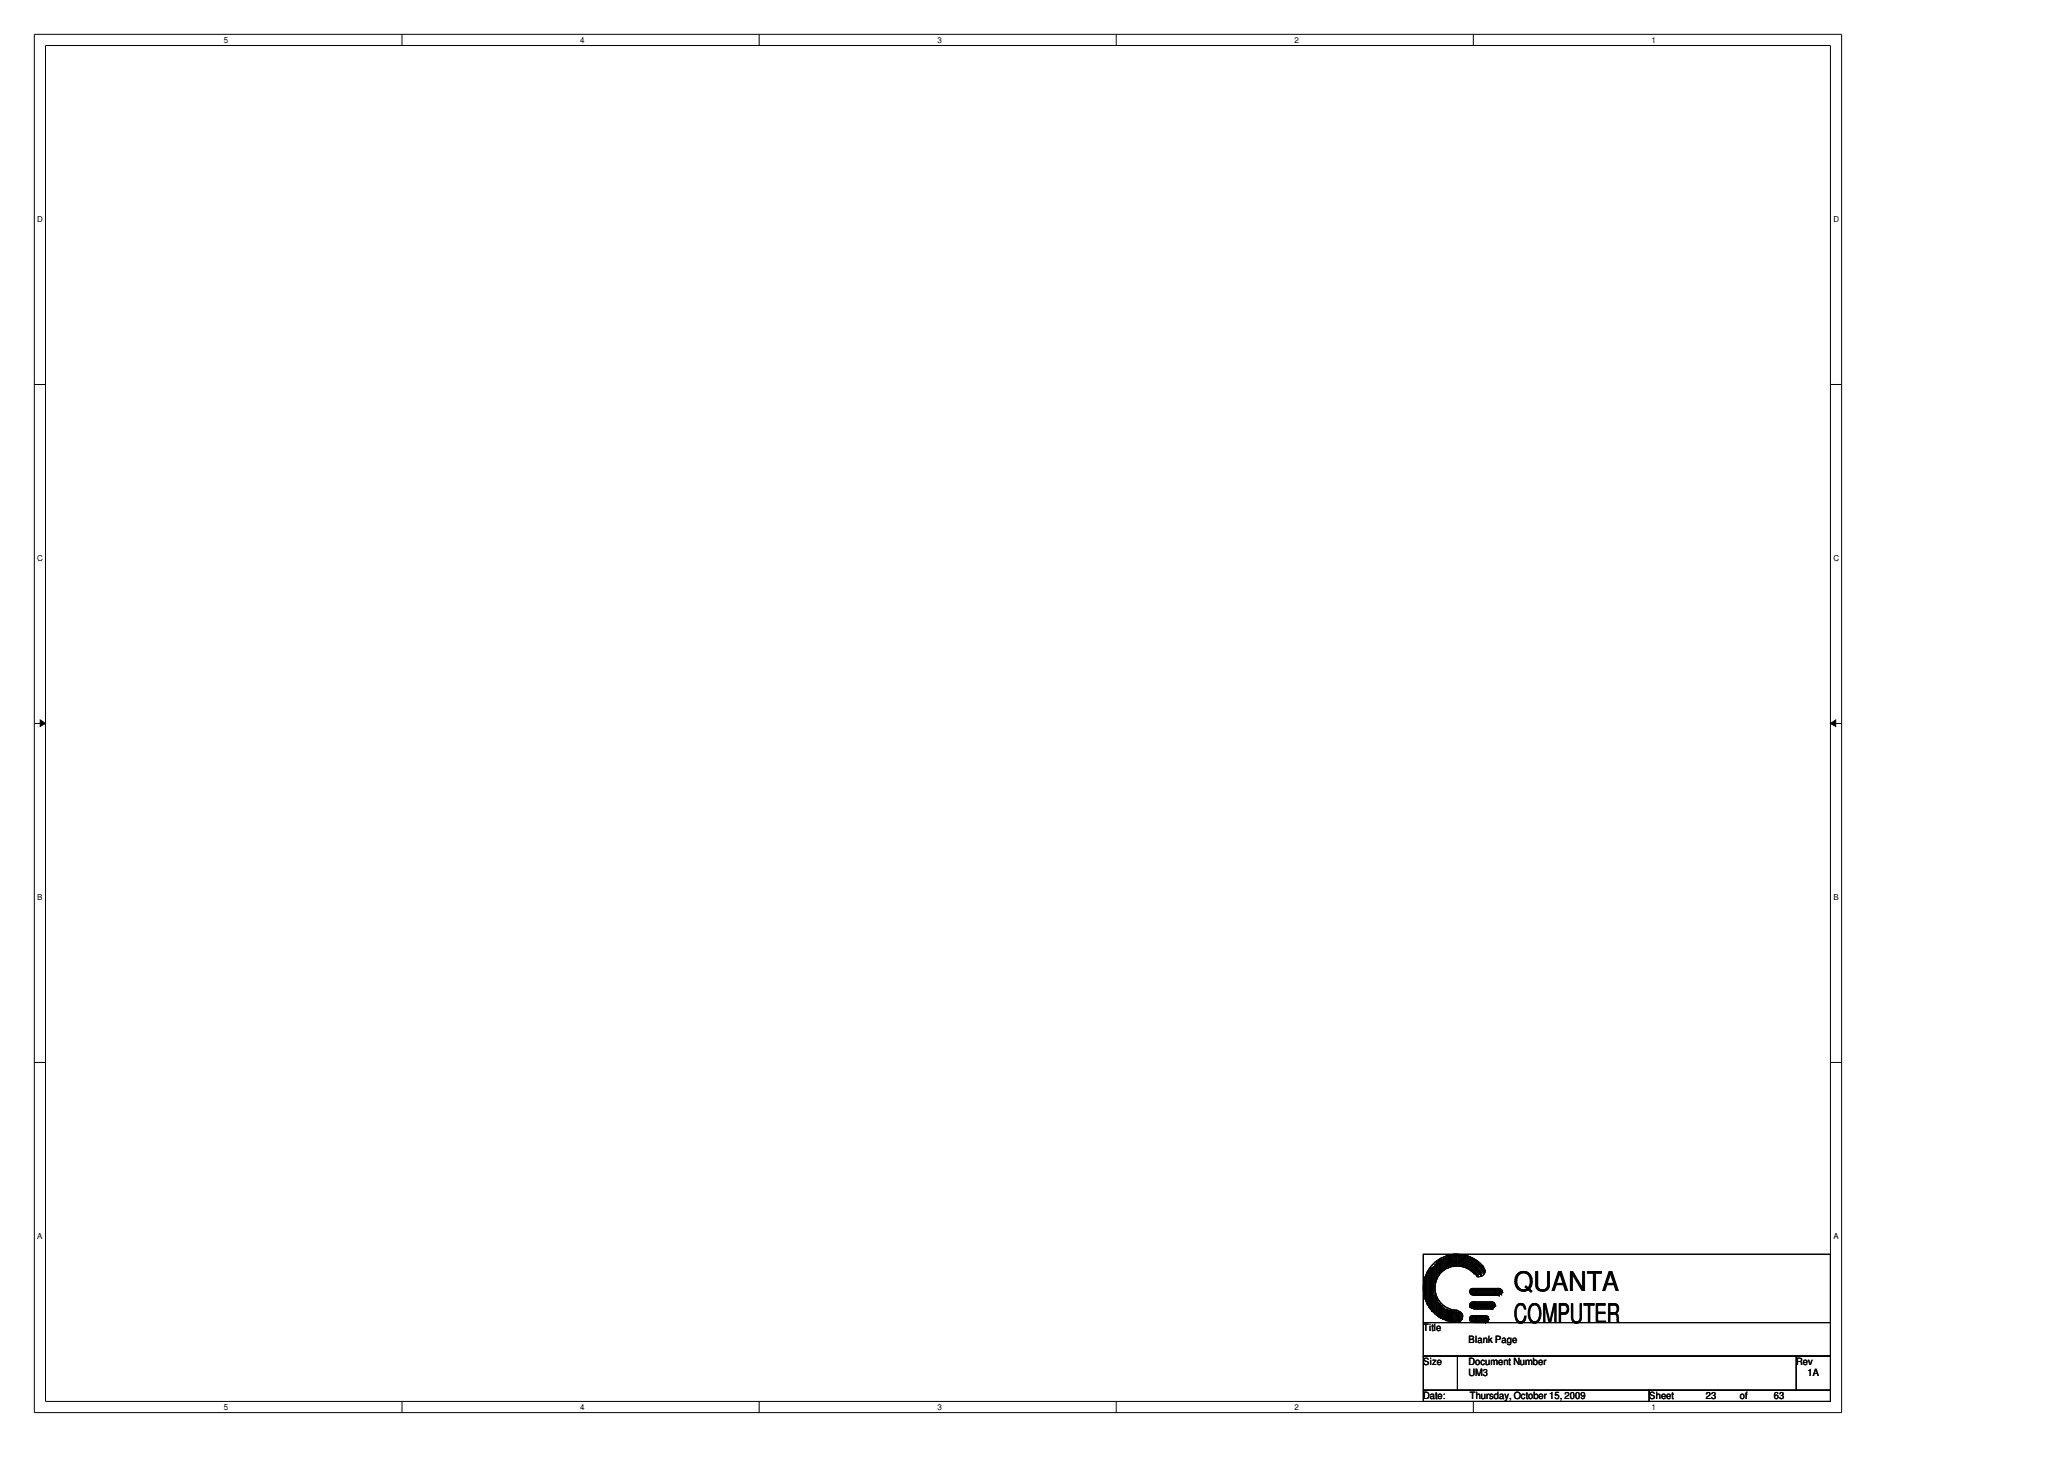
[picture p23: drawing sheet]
<svg xmlns="http://www.w3.org/2000/svg" width="297mm" height="210mm" viewBox="0 0 297 210" stroke-linecap="round" stroke-linejoin="round" font-family="sans-serif">
<defs><g id="words">
<g font-size="3.9">
<text x="217.9" y="185.7">QUANTA</text>
<text x="217.9" y="190.3">COMPUTER</text>
</g>
<g font-size="1.4">
<text x="204.8" y="191.5">Title</text>
<text x="204.8" y="196.4">Size</text>
<text x="211.4" y="196.4">Document Number</text>
<text x="211.4" y="193.2">Blank Page</text>
<text x="211.4" y="198">UM3</text>
<text x="258.5" y="196.4">Rev</text>
<text x="260.1" y="198">1A</text>
<text x="204.8" y="201.3">Date:</text>
<text x="211.5" y="201.3">Thursday, October 15, 2009</text>
<text x="237.3" y="201.3">Sheet</text>
<text x="245.5" y="201.3">23</text>
<text x="250.4" y="201.3">of</text>
<text x="255.3" y="201.3">63</text>
</g>
<g font-size="1.2">
<text x="32.2" y="6.2">5</text>
<text x="83.5" y="6.2">4</text>
<text x="134.9" y="6.2">3</text>
<text x="186.3" y="6.2">2</text>
<text x="237.7" y="6.2">1</text>
<text x="5.4" y="31.9">D</text>
<text x="263.8" y="31.9">D</text>
<text x="5.4" y="80.7">C</text>
<text x="263.8" y="80.7">C</text>
<text x="5.4" y="129.5">B</text>
<text x="263.8" y="129.5">B</text>
<text x="5.4" y="178.3">A</text>
<text x="263.8" y="178.3">A</text>
<text x="32.2" y="202.9">5</text>
<text x="83.5" y="202.9">4</text>
<text x="134.9" y="202.9">3</text>
<text x="186.3" y="202.9">2</text>
<text x="237.7" y="202.9">1</text>
</g>
</g></defs>
<path d="M4.9 4.9h260.1v198.3h-260.1zM6.5 6.5h256.9v195.1h-256.9z" fill="none" stroke="#000" stroke-width=".14"/>
<g fill="#fff">
<path d="M32.2 5.2h.6v1.3h-.6z"/>
<path d="M32.2 201.9h.6v1.2h-.6z"/>
</g>
<path d="M57.9 4.9v1.6M57.9 201.6v1.6" fill="none" stroke="#000" stroke-width=".14"/>
<g fill="#fff">
<path d="M83.5 5.2h.6v1.3h-.6z"/>
<path d="M83.5 201.9h.6v1.2h-.6z"/>
</g>
<path d="M109.2 4.9v1.6M109.2 201.6v1.6" fill="none" stroke="#000" stroke-width=".14"/>
<g fill="#fff">
<path d="M134.9 5.2h.6v1.3h-.6z"/>
<path d="M134.9 201.9h.6v1.2h-.6z"/>
</g>
<path d="M160.6 4.9v1.6M160.6 201.6v1.6" fill="none" stroke="#000" stroke-width=".14"/>
<g fill="#fff">
<path d="M186.3 5.2h.6v1.3h-.6z"/>
<path d="M186.3 201.9h.6v1.2h-.6z"/>
</g>
<path d="M212 4.9v1.6M212 201.6v1.6" fill="none" stroke="#000" stroke-width=".14"/>
<g fill="#fff">
<path d="M237.7 5.2h.6v1.3h-.6z"/>
<path d="M237.7 201.9h.6v1.2h-.6z"/>
<path d="M5.4 30.9h.7v1.3h-.7z"/>
<path d="M263.8 30.9h.8v1.3h-.8z"/>
<path d="M5.4 79.7h.7v1.3h-.7z"/>
<path d="M263.8 79.7h.8v1.3h-.8z"/>
</g>
<path d="M4.9 55.3h1.6M263.4 55.3h1.6" fill="none" stroke="#000" stroke-width=".14"/>
<g fill="#fff">
<path d="M5.4 128.5h.6v1.2h-.6z"/>
<path d="M263.8 128.5h.7v1.2h-.7z"/>
</g>
<path d="M4.9 104.1h1.6M5.8 103.6l.7 .5-.7 .4zM263.4 104.1l.8-.5v.9zM263.4 104.1h1.6" fill="none" stroke="#000" stroke-width=".14"/>
<path d="M5.8 103.6l.7 .5-.7 .4zM263.4 104.1l.8-.5v.9z" fill="#000"/>
<g fill="#fff">
<path d="M5.4 177.2h.6v1.3h-.6z"/>
<path d="M263.8 177.2h.6v1.3h-.6z"/>
</g>
<g fill="none" stroke="#000" stroke-width=".14">
<path d="M4.9 152.9h1.6M263.4 152.9h1.6M204.8 180.5h58.6v9.8h-58.6zM204.8 190.3h58.6v4.8h-58.6zM204.8 195.1h4.9v4.9h-4.9zM205 186.5h.1M205 184.3v2.2M205 186.5l.2 .5M205.2 187h.1M205.2 183.8h.1M205.2 183.8v3.2M205.3 183.4h.1"/>
<path d="M205.3 187.5h.1M205.3 183.4l-.1 .4M205.3 183.4v4.1M205.3 187.5l.2 .1M205.5 187.6h.1M205.5 183.1h.1M205.5 183.1v4.5M205.7 182.7h.1M205.7 188h.1M205.7 182.7l-.2 .4M205.7 182.7v5.3M205.7 188l.2 .2"/>
<path d="M205.9 188.2h.1M205.9 182.6h.1M205.9 182.6v5.6M206 182.4h.1M206 188.6h.1M206 182.4l-.1 .2M206 182.4v6.2M206.2 182.3h.1M206.2 182.3v6.3M206.4 182.1h.1M206.4 188.8h.1M206.4 182.1l-.2 .2"/>
<path d="M206.4 182.1v6.7M206.5 188.8h.1M206.5 186.4h.1M206.5 184.5h.1M206.5 181.8v2.7M206.5 186.4v2.4M206.5 186.4l.2 .2M206.7 186.6h.1M206.7 188.9h.1M206.7 184.1h.1M206.7 181.8h.1M206.7 181.8v2.3"/>
<path d="M206.7 186.6v2.3M206.7 188.9l.1 .2M206.7 184.1l-.2 .4M206.8 189.1h.1M206.8 187h.1M206.8 181.6h.1M206.8 183.8h.1M206.8 181.6v2.2M206.8 187v2.1M206.8 187l.2 .3M206.8 181.6l-.1 .2M207 187.3h.1"/>
<path d="M207 189.3h.1M207 183.6h.1M207 181.5h.1M207 189.3l.1 .1M207 181.5v2.1M207 187.3v2M207 183.6l-.2 .2M207.1 189.4h.1M207.1 187.5h.1M207.1 181.3h.1M207.1 183.2h.1M207.1 181.3l-.1 .2"/>
<path d="M207.1 181.3v1.9M207.1 187.5v1.9M207.1 187.5l.2 .1M207.3 187.6h.1M207.3 189.6h.1M207.3 183.1h.1M207.3 181.1h.1M207.3 189.6h.2M207.3 181.1v2M207.3 187.6v2M207.3 183.1l-.2 .1M207.3 181.1h.2"/>
<path d="M207.5 189.6h.1M207.5 187.8h.1M207.5 181.1h.1M207.5 182.9h.1M207.5 187.8l.1 .2M207.5 181.1v1.8M207.5 187.8v1.8M207.6 188h.1M207.6 189.8h.1M207.6 182.7h.1M207.6 181.1h.1M207.6 189.8h.2"/>
<path d="M207.6 181.1v1.6M207.6 188v1.8M207.6 182.7l-.1 .2M207.8 189.8h.1M207.8 188.2h.1M207.8 181h.1M207.8 182.6h.1M207.8 188.2l.2 .1M207.8 181v1.6M207.8 188.2v1.6M207.8 181l-.2 .1M208 188.3h.1"/>
<path d="M208 189.8h.1M208 182.4h.1M208 181h.1M208 181v1.4M208 188.3v1.5M208 189.8l.1 .1M208 182.4l-.2 .2M208.1 189.9h.1M208.1 188.3h.1M208.1 180.8h.1M208.1 182.4h.1M208.1 180.8v1.6"/>
<path d="M208.1 188.3v1.6M208.1 188.3l.2 .1M208.1 180.8l-.1 .2M208.3 188.4h.1M208.3 189.9h.1M208.3 182.1h.1M208.3 180.8h.1M208.3 189.9h.2M208.3 180.8v1.3M208.3 188.4v1.5M208.3 182.1l.2 .2M208.5 182.1a3.5 3.5 0 0 1 4.1 1.7"/>
<path d="M208.5 182a3.6 3.6 0 0 1 4.3 1.8M208.5 181.8a3.9 3.9 0 0 1 4.4 1.6M208.5 181.6a4 4 0 0 1 4.6 2M208.5 181.5a4.1 4.1 0 0 1 4.8 2.1M208.5 181.3a4.2 4.2 0 0 1 4.8 1.9M208.5 181.1a4.4 4.4 0 0 1 5.1 2.1M208.5 180.8a4.7 4.7 0 0 1 5.2 2.1M208.5 189.9h.1M208.5 188.6h.1M208.5 180.6h.1M208.5 182.3h.1M208.5 180.6v1.7"/>
<path d="M208.5 188.4v1.5M208.5 180.6l-.2 .2M208.6 180.9a5 5 0 0 1 4.7 1.6l.3 .6M208.6 188.6h.1M208.6 189.9h.1M208.6 190.1h.1M208.6 180.8h.1M208.6 190.1h.3M208.6 180.8v1.3M208.6 188.6v1.3M208.7 189.9h.1M208.7 188.6h.1"/>
<path d="M208.7 188.6h.2M208.7 188.6v1.3M208.9 188.6h.1M208.9 190.1h.1M208.9 188.6v1.5M209.1 188.6h.1M209.1 190.1h.1M209.1 188.6l-.5 1.5M209.1 188.6v1.5M209.2 189.9h.1M209.2 188.6h.1M209.2 189.9l-.1 .2"/>
<path d="M209.2 188.6v1.3M209.2 188.6l.2 .3M209.4 188.9h.1M209.4 190.1h.1M209.4 190.1h.2M209.4 188.9v1.2M209.6 190.1h.1M209.6 188.8h.1M209.6 188.8v1.3M209.7 195.1h48.8v4.9h-48.8zM209.7 180.5a4.9 4.9 0 0 1 3.9 1.8M209.7 180.5a4.9 4.9 0 0 0-4.9 4.8 4.9 4.9 0 0 0 4.9 4.9"/>
<path d="M209.7 182.1a3.1 3.1 0 0 1 2.5 1.2M209.7 182.1a3.2 3.2 0 0 0-3.2 3.2 3.2 3.2 0 0 0 3.2 3.2M209.7 180.5l-1.5 .1M209.7 188.8h.1M209.7 190.1h.1M209.7 182.1l-1.1 .1M209.7 190.1h.2M209.7 188.8v1.3M209.9 190.1h.1M209.9 188.8h.1M209.9 188.8h.2M209.9 188.8v1.3"/>
<path d="M210.1 188.8h.1M210.1 190.1h.1M210.1 188.8v1.3M210.3 189.9h.1M210.3 188.9h.1M210.3 189.9l-.2 .2M210.3 188.9v1M210.3 188.9l.1 .2M210.4 189.1h.1M210.4 189.8h.1M210.4 189.1v.7M211.5 185.7h.1"/>
<path d="M211.5 185.9h.1M211.5 187.8h.1M211.5 188h.1M211.5 189.6h.1M211.5 189.8h.1M211.5 189.9h.1M211.5 185.7h4.6M211.5 185.7v.2M211.5 189.6v.2M211.5 185.9h4.8M211.5 187.8h3.8M211.5 188h3.6"/>
<path d="M211.5 188l.4 .2M211.5 189.6h2.7M211.5 189.8h2.8M211.5 189.9h2.7M211.5 189.9l.4 .2M211.7 186h.1M211.7 187.6h.1M211.7 185.5h4.4M211.7 186h4.4M211.7 186l.2 .2M211.7 187.5h3.4M211.7 187.6h3.4"/>
<path d="M211.7 187.6l-.2 .2M211.7 189.4h2.5M211.9 186.2h.1M211.9 188.2h.1M211.9 190.1h.1M211.9 186.2h4.2M211.9 188.2h3M211.9 190.1h2.3M212 189.3h1.8M212 190.3h1.8M212 188.3h2.8M212 187.3h2.8"/>
<path d="M212 186.4h3.8M212 185.4h3.8M213.8 189.3h.1M213.8 190.3h.1M214 189.4h.1M214.2 189.4h.1M214.2 189.6h.1M214.2 189.9h.1M214.2 190.1h.1M214.2 189.4v.2M214.3 189.8h.1M214.3 189.8l-.1 .1"/>
<path d="M214.8 188.3h.1M214.8 187.3h.1M214.9 188.2h.1M215.1 187.5h.1M215.1 187.6h.1M215.1 188h.1M215.1 187.5v.1M215.3 187.8h.1M215.3 187.8l-.2 .2M215.8 186.4h.1M215.8 185.4h.1M216.1 185.5h.1"/>
<path d="M216.1 185.7h.1M216.1 186h.1M216.1 186.2h.1M216.1 185.5v.2M216.3 185.9h.1M216.3 185.9l-.2 .1M258.5 195.1h4.9v4.9h-4.9zM204.8 200h32.5v1.6h-32.5zM237.3 200h26.1v1.6h-26.1z"/>
<circle cx="209.7" cy="189.4" r=".8"/>
<circle cx="212" cy="189.7" r=".48"/>
<circle cx="212" cy="187.8" r=".48"/>
<circle cx="212" cy="185.8" r=".48"/>
<circle cx="213" cy="182.9" r=".75"/>
<circle cx="213.8" cy="189.7" r=".48"/>
<circle cx="214.7" cy="187.8" r=".45"/>
<circle cx="215.7" cy="185.8" r=".48"/>
</g>
<use href="#words"/>
</svg>
